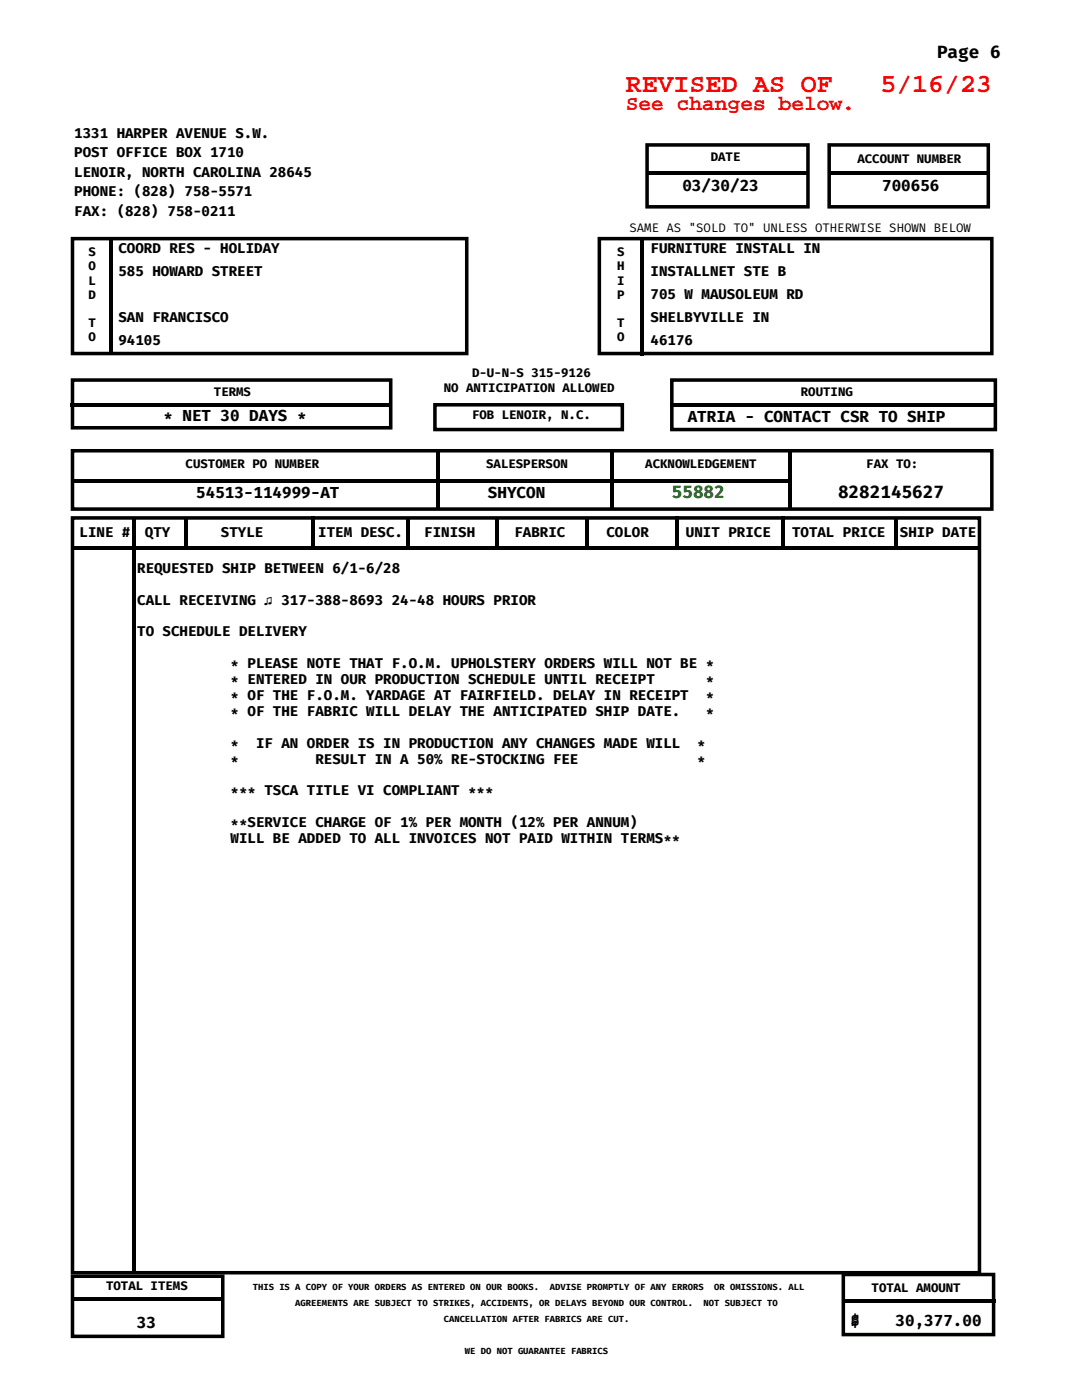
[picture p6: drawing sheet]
<svg xmlns="http://www.w3.org/2000/svg" width="216mm" height="279mm" viewBox="0 0 216 279" stroke-linecap="round" stroke-linejoin="round" font-family="sans-serif">
<defs><g id="words">
<g font-size="5.3" fill="#f00">
<text x="124.9" y="18.3">REVISED AS OF</text>
<text x="175.7" y="18.3">5/16/23</text>
</g>
<text font-size="4.2" fill="#f00" x="124.9" y="21.9">See changes below.</text>
<g font-size="3.5">
<text x="187" y="11.6">Page 6</text>
<text x="167.2" y="99.5">8282145627</text>
</g>
<text font-size="3.5" fill="#008000" x="134.1" y="99.5">55882</text>
<g font-size="3.2">
<text x="136.2" y="38.1">03/30/23</text>
<text x="176" y="38.1">700656</text>
<text x="32.6" y="84">* NET 30 DAYS *</text>
<text x="137.2" y="84.3">ATRIA - CONTACT CSR TO SHIP</text>
<text x="39.2" y="99.5">54513-114999-AT</text>
<text x="97.4" y="99.5">SHYCON</text>
<text x="27.3" y="264.9">33</text>
<text x="169.7" y="264.2">$</text>
<text x="178.7" y="264.6">30,377.00</text>
</g>
<g font-size="2.8">
<text x="14.8" y="27.5">1331 HARPER AVENUE S.W.</text>
<text x="14.8" y="31.4">POST OFFICE BOX 1710</text>
<text x="14.8" y="35.3">LENOIR, NORTH CAROLINA 28645</text>
<text x="14.8" y="39.2">PHONE: (828) 758-5571</text>
<text x="14.8" y="43">FAX: (828) 758-0211</text>
<text x="23.6" y="50.4">COORD RES - HOLIDAY</text>
<text x="129.8" y="50.4">FURNITURE INSTALL IN</text>
<text x="23.6" y="55">585 HOWARD STREET</text>
<text x="129.8" y="55">INSTALLNET STE B</text>
<text x="129.8" y="59.6">705 W MAUSOLEUM RD</text>
<text x="23.6" y="64.2">SAN FRANCISCO</text>
<text x="129.8" y="64.2">SHELBYVILLE IN</text>
<text x="23.6" y="68.8">94105</text>
<text x="129.8" y="68.8">46176</text>
<text x="15.9" y="107.2">LINE #</text>
<text x="28.9" y="107.2">QTY</text>
<text x="44.1" y="107.2">STYLE</text>
<text x="63.5" y="107.2">ITEM DESC.</text>
<text x="84.7" y="107.2">FINISH</text>
<text x="102.7" y="107.2">FABRIC</text>
<text x="121" y="107.2">COLOR</text>
<text x="136.9" y="107.2">UNIT PRICE</text>
<text x="158" y="107.2">TOTAL PRICE</text>
<text x="179.6" y="107.2">SHIP DATE</text>
<text x="27.4" y="114.3">REQUESTED SHIP BETWEEN 6/1-6/28</text>
<text x="27.4" y="120.7">CALL RECEIVING @ 317-388-8693 24-48 HOURS PRIOR</text>
<text x="27.4" y="127">TO SCHEDULE DELIVERY</text>
<text x="46" y="133.3">* PLEASE NOTE THAT F.O.M. UPHOLSTERY ORDERS WILL NOT BE *</text>
<text x="46" y="136.5">* ENTERED IN OUR PRODUCTION SCHEDULE UNTIL RECEIPT</text>
<text x="140.8" y="136.5">*</text>
<text x="46" y="139.7">* OF THE F.O.M. YARDAGE AT FAIRFIELD. DELAY IN RECEIPT</text>
<text x="46" y="142.9">* OF THE FABRIC WILL DELAY THE ANTICIPATED SHIP DATE.</text>
<text x="140.8" y="139.7">*</text>
<text x="140.8" y="142.9">*</text>
<text x="46" y="149.2">*</text>
<text x="51.1" y="149.2">IF AN ORDER IS IN PRODUCTION ANY CHANGES MADE WILL</text>
<text x="139.1" y="149.2">*</text>
<text x="46" y="152.4">*</text>
<text x="62.9" y="152.4">RESULT IN A 50% RE-STOCKING FEE</text>
<text x="139.1" y="152.4">*</text>
<text x="46" y="158.8">*** TSCA TITLE VI COMPLIANT ***</text>
<text x="46" y="165.1">**SERVICE CHARGE OF 1% PER MONTH (12% PER ANNUM)</text>
<text x="46" y="168.3">WILL BE ADDED TO ALL INVOICES NOT PAID WITHIN TERMS**</text>
</g>
<g font-size="2.5">
<text x="141.8" y="32.1">DATE</text>
<text x="171.1" y="32.5">ACCOUNT NUMBER</text>
<text x="125.6" y="46.2">SAME AS &quot;SOLD TO&quot; UNLESS OTHERWISE SHOWN BELOW</text>
<text x="17.6" y="51.2">S</text>
<text x="17.6" y="54">O</text>
<text x="123.1" y="51.2">S</text>
<text x="123.1" y="54">H</text>
<text x="17.6" y="56.8">L</text>
<text x="17.6" y="59.6">D</text>
<text x="123.1" y="56.8">I</text>
<text x="123.1" y="59.6">P</text>
<text x="17.6" y="65.3">T</text>
<text x="123.1" y="65.3">T</text>
<text x="17.6" y="68.1">O</text>
<text x="123.1" y="68.1">O</text>
<text x="94.2" y="75.1">D-U-N-S 315-9126</text>
<text x="42.7" y="79">TERMS</text>
<text x="88.5" y="78.3">NO ANTICIPATION ALLOWED</text>
<text x="94.2" y="83.6">FOB LENOIR, N.C.</text>
<text x="159.8" y="79">ROUTING</text>
<text x="37" y="93.5">CUSTOMER PO NUMBER</text>
<text x="97" y="93.5">SALESPERSON</text>
<text x="128.8" y="93.5">ACKNOWLEDGEMENT</text>
<text x="172.9" y="93.5">FAX TO:</text>
<text x="21.2" y="257.5">TOTAL ITEMS</text>
<text x="173.9" y="257.9">TOTAL AMOUNT</text>
</g>
<g font-size="1.8">
<text x="50.4" y="257.5">THIS IS A COPY OF YOUR ORDERS AS ENTERED ON OUR BOOKS.</text>
<text x="109.7" y="257.5">ADVISE PROMPTLY OF ANY ERRORS</text>
<text x="142.5" y="257.5">OR OMISSIONS. ALL</text>
<text x="58.9" y="260.7">AGREEMENTS ARE SUBJECT TO STRIKES, ACCIDENTS, OR DELAYS BEYOND OUR CONTROL.</text>
<text x="88.5" y="263.9">CANCELLATION AFTER FABRICS ARE CUT.</text>
<text x="140.4" y="260.7">NOT SUBJECT TO</text>
<text x="92.8" y="270.2">WE DO NOT GUARANTEE FABRICS</text>
</g>
</g></defs>
<path d="M129.1 28.9h32.1v12.4h-32.1zM165.5 28.9h31.7v12.4h-31.7zM14.5 47.6h78.6v23h-78.6zM119.6 47.6h78.3v23h-78.3zM14.5 75.8h63.5v9.6h-63.5zM134.1 75.8h64.5v9.9h-64.5zM14.5 90h183.4v11.6h-183.4zM86.8 80.8h37.4v4.9h-37.4zM14.5 103.4h180.9v150.6h-180.9zM14.5 254.7h29.9v12h-29.9zM168.3 254.4h30v11.9h-30z" fill="none" stroke="#000" stroke-width=".71" stroke-linecap="butt"/>
<g fill="#000">
<path d="M129.1 34.2h32.1v.7h-32.1zM165.5 34.2h32.1v.7h-32.1zM21.9 47.3h.7v22.9h-.7zM127.7 47.3h.7v23.6h-.7zM14.1 80.4h63.9v.7h-63.9zM14.1 95.6h143.2v.7h-143.2zM133.7 80.4h64.6v.7h-64.6zM14.8 109h180.6v.7h-180.6zM36.7 103.4h.7v6h-.7zM62.1 103h.7v6.4h-.7zM81.1 103.4h.7v5.6h-.7zM87.1 90h.7v11.6h-.7z"/>
<path d="M98.8 103.4h.7v5.6h-.7zM116.8 103.4h.7v5.6h-.7zM121.7 90h.7v11.6h-.7zM134.8 103h.7v6.4h-.7zM155.9 103h.7v6h-.7zM157.3 90h.7v11.6h-.7zM178.5 103.4h.7v6h-.7zM14.5 258.9h29.9v.7h-29.9zM26.5 103.4h.7v150.6h-.7zM168.6 259.3h30v.7h-30z"/>
</g>
<use href="#words"/>
</svg>
